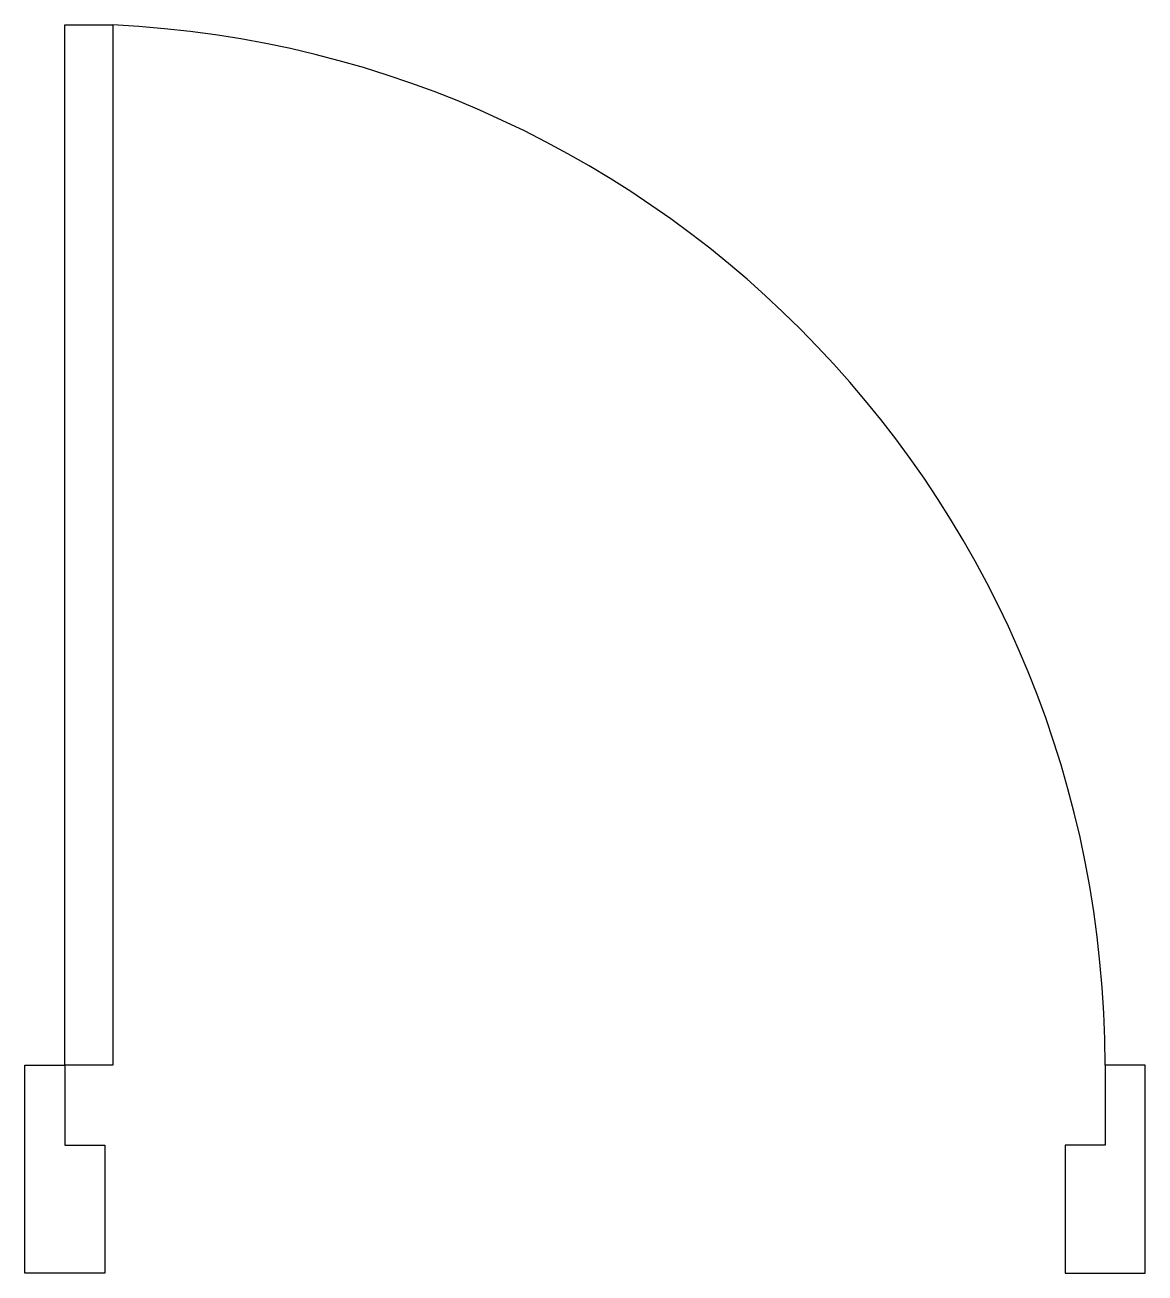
# Model space of a CAD drawing. Extents: x 3.9 to 4.6, y 4.87 to 5.65.
import ezdxf

# ---------------------------------------------------------------- set-up
doc = ezdxf.new("R2010")
doc.units = 0
doc.header["$MEASUREMENT"] = 0
doc.layers.get('0').update_dxf_attribs({"linetype": 'CONTINUOUS'})
doc.layers.add('GIRO', color=1, linetype='CONTINUOUS')

msp = doc.modelspace()

# ---------------------------------------------------------------- linework, layer by layer
for points in [[(3.925, 5), (3.925, 5.65), (3.955, 5.65), (3.955, 5)], [(3.9, 5), (3.925, 5), (3.925, 4.95), (3.95, 4.95), (3.95, 4.87), (3.9, 4.87)], [(4.6, 5), (4.575, 5), (4.575, 4.95), (4.55, 4.95), (4.55, 4.87), (4.6, 4.87)]]:
    msp.add_lwpolyline(points, close=True)
at = {"layer": 'GIRO'}
msp.add_arc((3.92427, 5), 0.65073, 0, 87.29362, dxfattribs=at)

doc.saveas('drawing.dxf')
